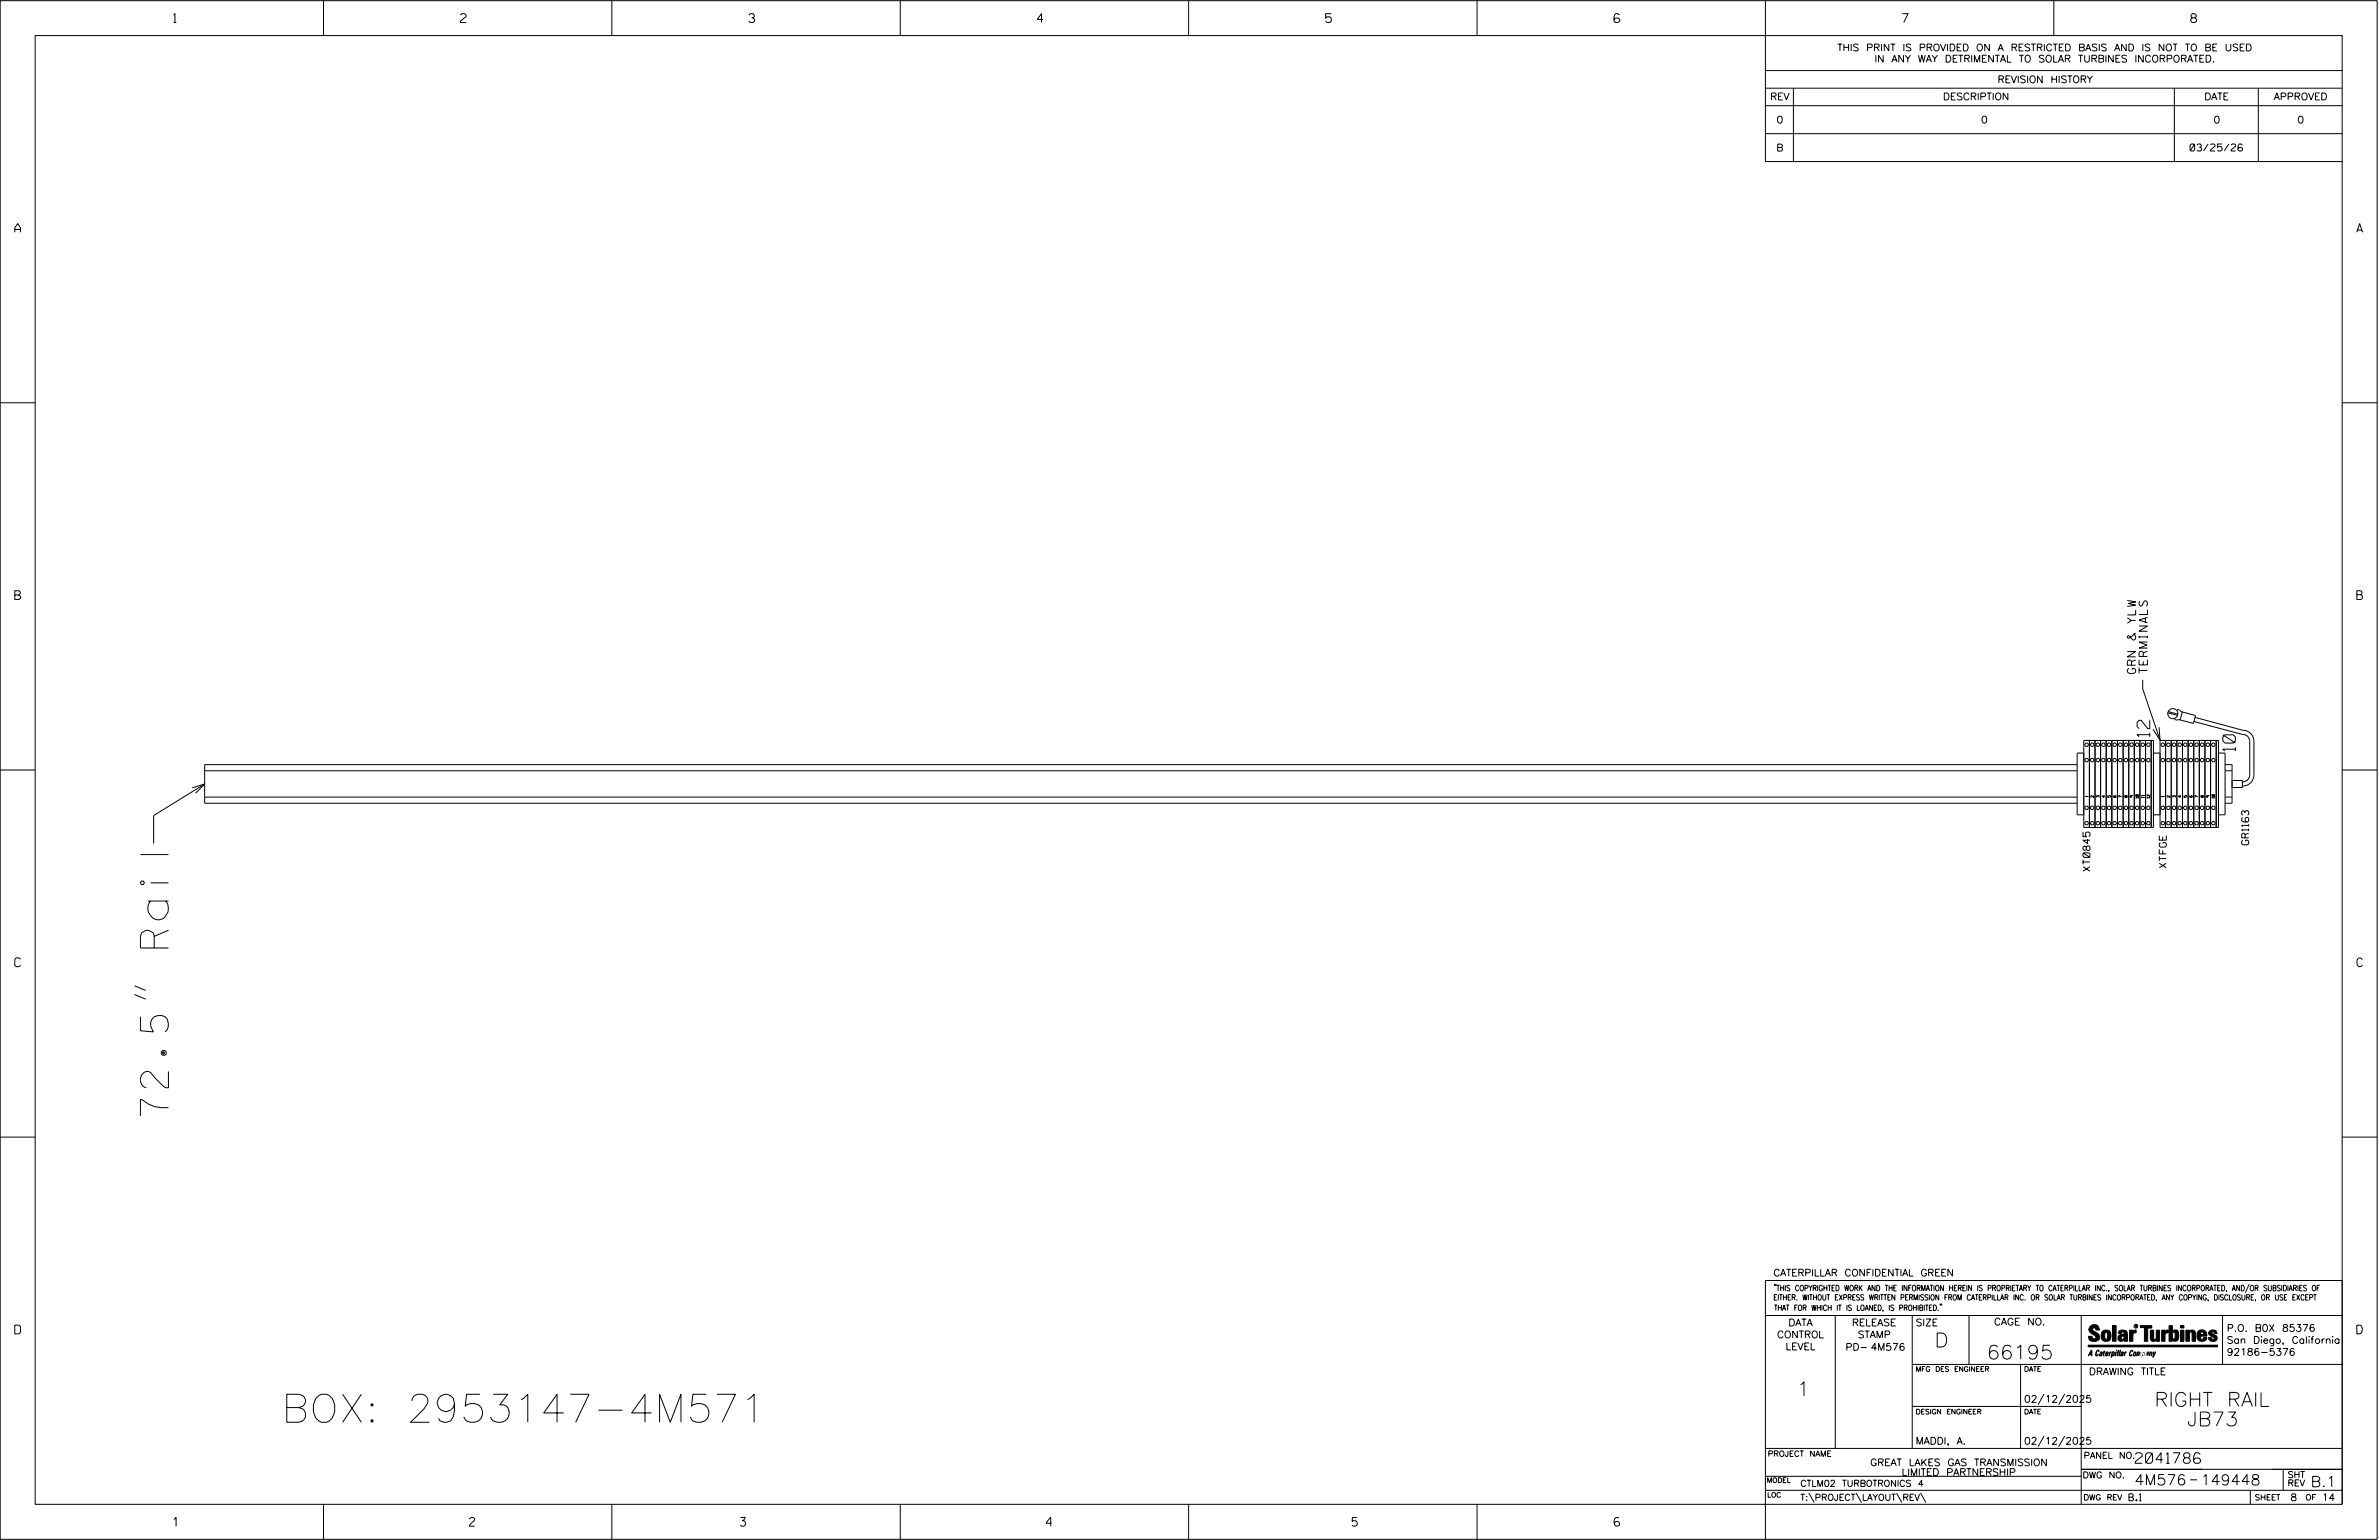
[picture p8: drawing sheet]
<svg xmlns="http://www.w3.org/2000/svg" width="864mm" height="559mm" viewBox="0 0 864 559" stroke-linecap="round" stroke-linejoin="round" font-family="sans-serif">
<defs><g id="words">
<g font-size="10.2">
<text x="61.1" y="404.9" transform="rotate(-90 61.1 404.9)">72.5&quot; Rail</text>
<text x="102.2" y="516.1">BOX: 2953147-4M571</text>
</g>
<g font-size="5.1">
<text x="702.3" y="488.8">D</text>
<text x="721.2" y="493.2">66195</text>
<text x="652.2" y="506.5">1</text>
<text x="782.1" y="510.3">RIGHT RAIL</text>
<text x="793.9" y="517.4">JB73</text>
</g>
<g font-size="4.6">
<text x="780.4" y="267.3" transform="rotate(-90 780.4 267.3)">12</text>
<text x="811.5" y="272.6" transform="rotate(-90 811.5 272.6)">10</text>
</g>
<g font-size="3.8">
<text x="775.1" y="531">2041786</text>
<text x="774.8" y="538.9">4M576</text>
<text x="798.8" y="538.9">149448</text>
<text x="838.8" y="539.5">B.1</text>
</g>
<g font-size="3.2">
<text x="63" y="8.2">1</text>
<text x="167.2" y="8.2">2</text>
<text x="271.8" y="8.2">3</text>
<text x="376.5" y="8.2">4</text>
<text x="481.2" y="8.2">5</text>
<text x="690.6" y="8.2">7</text>
<text x="795.3" y="8.2">8</text>
<text x="5.4" y="84.3">A</text>
<text x="855.5" y="84.3">A</text>
<text x="5.4" y="217.5">B</text>
<text x="855.6" y="217.5">B</text>
<text x="5.4" y="350.8">C</text>
<text x="855.6" y="350.8">C</text>
<text x="5.4" y="484">D</text>
<text x="855.6" y="484">D</text>
<text x="62.8" y="553.8">1</text>
<text x="170.4" y="553.8">2</text>
<text x="268.8" y="553.8">3</text>
<text x="379.8" y="553.8">4</text>
<text x="490.8" y="553.8">5</text>
<text x="585.9" y="553.8">6</text>
</g>
<g font-size="3">
<text x="775.3" y="244.4" transform="rotate(-90 775.3 244.4)">GRN &amp; YLW</text>
<text x="779.5" y="244.3" transform="rotate(-90 779.5 244.3)">TERMINALS</text>
</g>
<g font-size="2.5">
<text x="666.9" y="18.5">THIS PRINT IS PROVIDED ON A RESTRICTED BASIS AND IS NOT TO BE USED</text>
<text x="680.5" y="22.6">IN ANY WAY DETRIMENTAL TO SOLAR TURBINES INCORPORATED.</text>
<text x="725.1" y="30">REVISION HISTORY</text>
<text x="642.6" y="36.3">REV</text>
<text x="705.3" y="36.3">DESCRIPTION</text>
<text x="800.2" y="36.3">DATE</text>
<text x="825.4" y="36.3">APPROVED</text>
<text x="644.9" y="44.7">0</text>
<text x="719.1" y="44.7">0</text>
<text x="803.5" y="44.7">0</text>
<text x="834" y="44.7">0</text>
<text x="644.8" y="54.8">B</text>
<text x="795" y="54.8">03/25/26</text>
<text x="816.3" y="306.5" transform="rotate(-90 816.3 306.5)">GR1163</text>
<text x="758.7" y="316.1" transform="rotate(-90 758.7 316.1)">XT0845</text>
<text x="786.4" y="314.9" transform="rotate(-90 786.4 314.9)">XTFGE</text>
<text x="643.8" y="463">CATERPILLAR CONFIDENTIAL GREEN</text>
<text x="645.1" y="485.5">CONTROL</text>
<text x="649.2" y="481.1">DATA</text>
<text x="672.3" y="481.1">RELEASE</text>
<text x="674.4" y="485.5">STAMP</text>
<text x="695.4" y="481.1">SIZE</text>
<text x="723.8" y="480.8">CAGE NO.</text>
<text x="808.4" y="483.1">P.O. B0X 85376</text>
<text x="648.2" y="489.8">LEVEL</text>
<text x="669.9" y="490">PD- 4M576</text>
<text x="808.4" y="487.5">San Diego, California</text>
<text x="808.4" y="491.8">92186-5376</text>
<text x="758.3" y="498.9">DRAWING TITLE</text>
<text x="734.8" y="508.9">02/12/2025</text>
<text x="695.4" y="524.1">MADDI, A.</text>
<text x="734.8" y="524.1">02/12/2025</text>
<text x="678.9" y="531.9">GREAT LAKES GAS TRANSMISSION</text>
<text x="690.3" y="535.5">LIMITED PARTNERSHIP</text>
<text x="772.8" y="544.6">B.1</text>
<text x="831.4" y="544.6">8</text>
<text x="842.9" y="544.6">14</text>
</g>
<g font-size="2.3">
<text x="756.4" y="529.2">PANEL NO.</text>
<text x="653.5" y="539.4">CTLM02 TURBOTRONICS 4</text>
<text x="756" y="536.3">DWG NO.</text>
<text x="830.4" y="539.3">REV</text>
<text x="830.4" y="536.2">SHT</text>
<text x="653.5" y="544.5">T:\PROJECT\LAYOUT\REV\</text>
</g>
<g font-size="2">
<text x="643.8" y="468.4">&quot;THIS COPYRIGHTED WORK AND THE INFORMATION HEREIN IS PROPRIETARY TO CATERPILLAR INC., SOLAR TURBINES INCORPORATED, AND/OR SUBSIDIARIES OF</text>
<text x="643.8" y="471.8">EITHER. WITHOUT EXPRESS WRITTEN PERMISSION FROM CATERPILLAR INC. OR SOLAR TURBINES INCORPORATED, ANY COPYING, DISCLOSURE, OR USE EXCEPT</text>
<text x="644" y="475.6">THAT FOR WHICH IT IS LOANED, IS PROHIBITED.&quot;</text>
<text x="641.7" y="528.5">PROJECT NAME</text>
<text x="756.3" y="544.3">DWG REV</text>
<text x="818.5" y="544.3">SHEET</text>
<text x="836.9" y="544.3">OF</text>
</g>
<g font-size="1.8">
<text x="695.4" y="497.6">MFG DES ENGINEER</text>
<text x="734.8" y="497.6">DATE</text>
<text x="695.4" y="513.1">DESIGN ENGINEER</text>
<text x="734.8" y="513.1">DATE</text>
<text x="641.3" y="538">MODEL</text>
<text x="641.5" y="543.3">LOC</text>
</g>
<g font-size="1">
<text x="758" y="289.2" transform="rotate(-90 758 289.2)">1</text>
<text x="760" y="289.3" transform="rotate(-90 760 289.3)">2</text>
<text x="762" y="289.3" transform="rotate(-90 762 289.3)">3</text>
<text x="764.1" y="289.3" transform="rotate(-90 764.1 289.3)">4</text>
<text x="766.1" y="289.3" transform="rotate(-90 766.1 289.3)">5</text>
<text x="768.2" y="289.3" transform="rotate(-90 768.2 289.3)">6</text>
<text x="770.2" y="289.3" transform="rotate(-90 770.2 289.3)">7</text>
<text x="772.2" y="289.3" transform="rotate(-90 772.2 289.3)">8</text>
<text x="774.3" y="289.3" transform="rotate(-90 774.3 289.3)">9</text>
<text x="776.3" y="289.7" transform="rotate(-90 776.3 289.7)">10</text>
<text x="778.4" y="289.5" transform="rotate(-90 778.4 289.5)">11</text>
<text x="780.4" y="289.7" transform="rotate(-90 780.4 289.7)">12</text>
<text x="785.6" y="289.2" transform="rotate(-90 785.6 289.2)">1</text>
<text x="787.7" y="289.3" transform="rotate(-90 787.7 289.3)">2</text>
<text x="789.7" y="289.3" transform="rotate(-90 789.7 289.3)">3</text>
<text x="791.8" y="289.3" transform="rotate(-90 791.8 289.3)">4</text>
<text x="793.8" y="289.3" transform="rotate(-90 793.8 289.3)">5</text>
<text x="795.8" y="289.3" transform="rotate(-90 795.8 289.3)">6</text>
<text x="799.9" y="289.3" transform="rotate(-90 799.9 289.3)">8</text>
<text x="802" y="289.3" transform="rotate(-90 802 289.3)">9</text>
<text x="804" y="289.7" transform="rotate(-90 804 289.7)">10</text>
</g>
<text font-size=".9" x="775.1" y="481.7">R</text>
</g></defs>
<g fill="none" stroke="#000" stroke-width=".36">
<path d="M.1 .2h862.8v558.4h-862.8zM12.8 12.9h837.4v533h-837.4zM117.4 .2v12.7M222.1 .2v12.7M326.8 .2v12.7M431.5 .2v12.7M536.2 .2v12.7M587.9 5.5l-.5-.5h-1l-.5 1v1.7l.5 .4h1l.6-.4v-.6l-.6-.5h-1l-.5 .5M640.9 .2v58.4h209.3M745.6 .2v12.7M640.9 25.6h209.3M640.9 32h209.3"/>
<path d="M640.9 38.3h209.3M651 32v26.6M789.3 32v26.6M819.8 32v26.6M640.9 48.5h209.3M.1 146.2h12.7M850.2 146.2h12.7M777.8 246.7v3.3l6.3 18.6M786.9 258.7l3.5 .9M787.1 258.2l3.5 1M790.3 257.4l2.1 1M792.2 258.3l4.8 1.3-.8 2.9-4.8-1.3z"/>
<path d="M.1 279.4h12.7M74.3 279.7h679.7M754 277.5h-679.7v14h679.7M756.4 268.7h25.3v31.5h-25.3zM756.4 273.3h-2.4v22.4h2.4M758.5 268.7v31.5M760.5 268.7v31.5M762.5 268.7v31.5M764.6 268.7v31.5M766.6 268.7v31.5M768.7 268.7v31.5M770.7 268.7v31.5"/>
<path d="M772.8 268.7v31.5M774.8 268.7v31.5M776.8 268.7v31.5M778.9 268.7v31.5M780.9 268.7v31.5M781.7 273.3h2.4M783.8 263.9l.3 4.7-2.5-4M784.1 268.7h21.2v31.5h-21.2zM786.1 268.7v31.5M788.2 268.7v31.5M789.4 261.1l2.2 .2M790.2 268.7v31.5"/>
<path d="M792.3 268.7v31.5M794.3 268.7v31.5M796.4 268.7v31.5M796.4 261.8l17.6 4.7a2.54 2.54 0 0 1 2.7 2.5v12.2a2.53 2.53 0 0 1-2.7 2.5M796.8 260.3l17.3 4.7a4 4 0 0 1 4.1 4v12.2a4.1 4.1 0 0 1-4.2 4M798.4 268.7v31.5M800.4 268.7v31.5M802.5 268.7v31.5M804.5 268.7v31.5M805.3 273.3h2.4v22.4h-2.4M807.7 277.5h2.6v14h-2.6M807.7 279.7h2.6"/>
<path d="M850.2 279.4h12.7M69.8 285.9l4.5-1.4-3.3 3.3M74.3 289.2h679.7M74.3 284.5l-18.5 11.4v10.2M781.7 295.7h2.4M797.9 289.2l-1-.5v.6M807.7 289.2h2.6M810.3 283.2h3.7v2.5l-3.7 .1M48.9 357.7l4 1.7M48.9 360.9l4 1.6M.1 412.6h12.7M850.2 412.6h12.7"/>
<path d="M640.9 477.3h209.3M644.2 466.1l-.1 .4M644.7 466.1l-.2 .4M666.2 477.3v48.3M694.2 477.3v48.3M704.4 473.3l-.1 .4M704.8 473.3l-.1 .4M714.8 477.3v17.8M755.5 477.3v68.6M806.8 477.3v17.8M816.5 466l-1.4 3.1M850.2 464.6h-209.3v94"/>
<path d="M850.2 464.8v81.1M694.2 495.1h156M733.5 495.1v30.5M758.6 481.4a2.02 2.02 0 0 1 3.1-.1l.5 1.3h-1.3l-.2-.6-.4-.2-.6 .1-.1 .4 .4 .7a2.46 2.46 0 0 1 2.2 2.9 2.83 2.83 0 0 1-3.8 .3l-.3-1.3h1.3l.2 .7 .6 .3 .5-.2 .2-.5-.4-.6-1.9-1.2-.4-.9zM759.2 491.3h-.7l.7-1.2v1.9h.2l-.1-2.1-1.3 2.1 .5-.5h.7M761.3 490l.3-.2 .4 .3-.1 .3-.3-.4-.4 .3-.3 1.6h.4l.4-.5-.3 .6-.4 .1-.3-.4zM762.6 490.6l.5-.1-.1 1.4h-.9a.74 .74 0 0 1 .9-.8l-.3 .7-.5 .1 .2-.5 .6-.2v-.5l-.7 .2zM763 483.2a2.17 2.17 0 0 1 3.1 0l.3 1.4-.3 1.5a2.17 2.17 0 0 1-3.1 0l-.3-1.5zM763.6 490.5l.4-.4 .2 .6h-.3l-.3 .9 .2 .4-.3-.1zM764.1 483.7l.5-.4 .4 .3v2.2l-.4 .2-.5-.2zM764.6 491.1l.6 .2v-.7l-.4-.1-.4 .6-.1 .8h.6M764.6 491.1l-.1 .8h.4"/>
<path d="M764.6 482.6v.8M764.8 490.7l.4 .1v.3h-.6zM765 491.5l-.1 .4zM766 490.5l-.5 1.5zM766 490.8l.4-.3-.4 .4M766.9 481h1.3v5.7h-1.3zM767 490.8l.5 .1-.3 .8-.4 .2zM767.3 490.5h-.5l-.5 2M767.3 490.5a.8 .8 0 0 1 .2 1 .8 .8 0 0 1-.9 .4l-.1 .6M767.3 490.5l-.1 .2M768.1 490.5l-.4 1.5zM768.2 489.9h.3l-.1 .2h-.2z"/>
<path d="M769 489.9l-.5 2.1zM769.7 489.9l-.6 2.1zM770.1 491.4l.5-.3-.5 .8zM770.4 491.9h.1M770.6 491.1l.1-.4-.7 .2 .1-.3 .6-.1 .2 .3-.5 1.1M770.6 491.1a.74 .74 0 0 0-.8 .8h.6M771 484.8h-.7l-.3 .6 .4 .7 .5-.3 .1-2.4h-.8l-.1 .4h-1.2a1.71 1.71 0 0 1 1.8-1.3 1.71 1.71 0 0 1 1.6 1.4v2.8h-1.1l-.1-.6M771 484.2l-1.5 .1a1.41 1.41 0 0 0 0 2.4l.5 .1 1.1-.7M771.2 486.1h-.1M771.4 490.5l.1 .3 .4-.3-.9 1.5zM771.5 490.8h.1M773 482.7h1.2v.5l.5-.5 .7-.1v1h-.6l-.5 .4-.1 2.7h-1.2z"/>
<path d="M773.3 490.3l.6-.4 .4 .2-.1 .4-.3-.4a1.28 1.28 0 0 0-.5 1.8l.6-.4-.1 .4-.8 .1zM774.7 490.8l.5-.3a.88 .88 0 0 1 .2 .9 .88 .88 0 0 1-.7 .7l-.2-.2zM774.8 490.9h.5l-.3 1h-.3l-.2-.2zM775.2 490.5l-.1 .2M776.8 481h4.3v.9h-1.5v4.8h-1.3M776.8 490.6l-.8 .2v-.3l-.4 1.5 .8-1.3v1.3l.3-1.2M779.3 491.1h.4M779.6 490.5h.3l-.3 1.4M779.6 490.7h.2l-.1 .4M779.7 491.1l-.1 .4M779.7 491.1l-.4 .2M780.1 492l.4-1.5 .1 .3 .3-.3 .3 .2-.3 1.3v-1.3l-.7 1.3"/>
<path d="M780.6 482.7h1.2v2.7l.1 .4 .4 .3 .4-.7v-2.7h1.2l.1 4h-1.3v-.5l-1.1 .6-.7-.3-.3-.7zM781.6 492.5l1-2-.8 1.3-.2-1.3-.2 2M784.7 482.7h1.2v.5l.5-.5 .7-.1v1h-.5l-.6 .4-.1 2.7h-1.2zM787.4 481h1.2v2a1.4 1.4 0 0 1 2.2 .2l.1 1.4-.4 1.9-1.5 .1-.4-.5v-1l.5 .9 .5-.3v-2.1l-.5-.4-.5 .7v2.8h-1.2zM791.5 482.7h1.3v4h-1.3zM791.5 481h1.3v.9h-1.3zM793.5 482.7h1.3v.4l.7-.5 1.1 .2 .4 .6v3.3h-1.2l-.3-3.4-.7 .2v3.2h-1.3zM794.8 483.1h.1M797.7 483.2a1.92 1.92 0 0 1 2.4-.5 1.92 1.92 0 0 1 1 2.1h-2.3v.8l.6 .5 .5-.3v-.5h1.2a1.83 1.83 0 0 1-2.1 1.4 1.83 1.83 0 0 1-1.5-2.1zM798.8 484.2v.6M799.1 483.4h.6l.2 .8h-1.1zM804.6 482.9a1.84 1.84 0 0 0-2.9 .8 3.3 3.3 0 0 0 2.2 1.9l-.5 .5-.4-.3-.1-.4h-1.2l.1 .6a1.92 1.92 0 0 0 2.9 .4"/>
<path d="M804.9 483.8h-1.2l-.2-.6-.5 .1-.1 .3 .1 .3 1.8 .9M805.1 488.1h-47.1v.6h47.1M694.2 510.3h61.3M742 505.8l-2.2 3.9M749.5 505.8l-2.2 3.9M640.9 525.6h209.2M640.9 535.7h114.6M742 521.1l-2.2 3.8M749.5 521.1l-2.2 3.8M755.5 533.2h94.7M795 537h2.6M828.8 533.2v7.6"/>
<path d="M117.4 545.9v12.7M222.1 545.9v12.7M326.8 545.9v12.7M431.5 545.9v12.7M536.2 545.9v12.7M640.9 540.8h209.3M656.6 541.7l2 3.5M673.8 541.7l1.9 3.5M688.4 541.7l2 3.5M697.2 541.7l1.9 3.5M816.9 541v4.9M863.5 558h.1"/>
<circle cx="788.7" cy="258.9" r="1.83"/>
<circle cx="757.4" cy="270.2" r=".64"/>
<circle cx="757.4" cy="275.8" r=".64"/>
<circle cx="759.5" cy="270.2" r=".64"/>
<circle cx="759.5" cy="275.8" r=".64"/>
<circle cx="761.5" cy="270.2" r=".64"/>
<circle cx="761.5" cy="275.8" r=".64"/>
<circle cx="763.6" cy="275.8" r=".64"/>
<circle cx="763.6" cy="270.2" r=".64"/>
<circle cx="765.6" cy="270.2" r=".64"/>
<circle cx="765.6" cy="275.8" r=".64"/>
<circle cx="767.6" cy="270.2" r=".64"/>
<circle cx="767.6" cy="275.8" r=".64"/>
<circle cx="769.7" cy="270.2" r=".64"/>
<circle cx="769.7" cy="275.8" r=".64"/>
<circle cx="771.7" cy="270.2" r=".64"/>
<circle cx="771.7" cy="275.8" r=".64"/>
<circle cx="773.8" cy="270.2" r=".64"/>
<circle cx="773.8" cy="275.8" r=".64"/>
<circle cx="775.8" cy="270.2" r=".63"/>
<circle cx="775.8" cy="275.8" r=".63"/>
<circle cx="777.8" cy="270.2" r=".64"/>
<circle cx="777.8" cy="275.8" r=".64"/>
<circle cx="779.9" cy="275.8" r=".64"/>
<circle cx="779.9" cy="270.2" r=".64"/>
<circle cx="785.1" cy="270.2" r=".64"/>
<circle cx="785.1" cy="275.8" r=".64"/>
<circle cx="787.2" cy="270.2" r=".63"/>
<circle cx="787.2" cy="275.8" r=".63"/>
<circle cx="789.2" cy="275.8" r=".64"/>
<circle cx="789.2" cy="270.2" r=".64"/>
<circle cx="791.2" cy="270.2" r=".64"/>
<circle cx="791.2" cy="275.8" r=".64"/>
<circle cx="793.3" cy="275.8" r=".64"/>
<circle cx="793.3" cy="270.2" r=".64"/>
<circle cx="795.3" cy="270.2" r=".64"/>
<circle cx="795.3" cy="275.8" r=".64"/>
<circle cx="797.4" cy="270.2" r=".64"/>
<circle cx="797.4" cy="275.8" r=".64"/>
<circle cx="799.4" cy="270.2" r=".63"/>
<circle cx="799.4" cy="275.8" r=".63"/>
<circle cx="801.4" cy="270.2" r=".64"/>
<circle cx="801.4" cy="275.8" r=".64"/>
<circle cx="803.5" cy="270.2" r=".64"/>
<circle cx="803.5" cy="275.8" r=".64"/>
<circle cx="757.4" cy="293.1" r=".64"/>
<circle cx="757.4" cy="298.7" r=".64"/>
<circle cx="759.5" cy="293.1" r=".64"/>
<circle cx="759.5" cy="298.7" r=".64"/>
<circle cx="761.5" cy="293.1" r=".64"/>
<circle cx="761.5" cy="298.7" r=".64"/>
<circle cx="763.6" cy="298.7" r=".64"/>
<circle cx="763.6" cy="293.1" r=".64"/>
<circle cx="765.6" cy="293.1" r=".64"/>
<circle cx="765.6" cy="298.7" r=".64"/>
<circle cx="767.6" cy="293.1" r=".64"/>
<circle cx="767.6" cy="298.7" r=".64"/>
<circle cx="769.7" cy="298.7" r=".64"/>
<circle cx="769.7" cy="293.1" r=".64"/>
<circle cx="771.7" cy="293.1" r=".64"/>
<circle cx="771.7" cy="298.7" r=".64"/>
<circle cx="773.8" cy="298.7" r=".64"/>
<circle cx="773.8" cy="293.1" r=".64"/>
<circle cx="775.8" cy="298.7" r=".63"/>
<circle cx="775.8" cy="293.1" r=".63"/>
<circle cx="777.8" cy="293.1" r=".64"/>
<circle cx="777.8" cy="298.7" r=".64"/>
<circle cx="779.9" cy="293.1" r=".64"/>
<circle cx="779.9" cy="298.7" r=".64"/>
<circle cx="785.1" cy="298.7" r=".64"/>
<circle cx="785.1" cy="293.1" r=".64"/>
<circle cx="787.2" cy="293.1" r=".63"/>
<circle cx="787.2" cy="298.7" r=".63"/>
<circle cx="789.2" cy="293.1" r=".64"/>
<circle cx="789.2" cy="298.7" r=".64"/>
<circle cx="791.2" cy="293.1" r=".64"/>
<circle cx="791.2" cy="298.7" r=".64"/>
<circle cx="793.3" cy="293.1" r=".64"/>
<circle cx="793.3" cy="298.7" r=".64"/>
<circle cx="795.3" cy="293.1" r=".64"/>
<circle cx="795.3" cy="298.7" r=".64"/>
<circle cx="797.4" cy="293.1" r=".64"/>
<circle cx="797.4" cy="298.7" r=".64"/>
<circle cx="799.4" cy="293.1" r=".63"/>
<circle cx="799.4" cy="298.7" r=".63"/>
<circle cx="801.4" cy="293.1" r=".64"/>
<circle cx="801.4" cy="298.7" r=".64"/>
<circle cx="803.5" cy="293.1" r=".64"/>
<circle cx="803.5" cy="298.7" r=".64"/>
<circle cx="775.4" cy="481.2" r=".69"/>
</g>
<g fill="#000">
<path d="M768.1 490.5l-.4 1.5zM768.2 489.9h.3l-.1 .2h-.2zM769 489.9l-.5 2.1zM769.7 489.9l-.6 2.1zM791.5 481h1.3v.9h-1.3zM791.5 482.7h1.3v4h-1.3zM758 488.1h47.1v.6h-47.1z"/>
<path d="M759.2 489.9l-1.2 2.1 .5-.5h.7v.5h.2zM759.2 490.1v1.2h-.7z" fill-rule="evenodd"/>
<path d="M758.6 481.4a2.02 2.02 0 0 1 3.1-.1l.5 1.3h-1.3l-.2-.6-.4-.2-.6 .1-.1 .4 .4 .7a2.46 2.46 0 0 1 2.2 2.9 2.83 2.83 0 0 1-3.8 .3l-.3-1.3h1.3l.2 .7 .6 .3 .5-.2 .2-.5-.4-.6-1.9-1.2-.4-.9z" fill-rule="evenodd"/>
<path d="M761.3 490l.3-.2 .4 .3-.1 .3-.3-.4-.4 .3-.3 1.6h.4l.4-.5-.3 .6-.4 .1-.3-.4z" fill-rule="evenodd"/>
<path d="M762.6 490.6l.5-.1-.1 1.4h-.9a.74 .74 0 0 1 .9-.8l-.6 .3-.2 .5 .5-.1 .3-.6v-.5l-.7 .2z" fill-rule="evenodd"/>
<path d="M763.6 490.5l.4-.4 .2 .6h-.3l-.3 .9 .2 .4-.3-.1z" fill-rule="evenodd"/>
<path d="M764.8 490.5l.5 .3-.1 .5h-.6l.6-.2v-.3l-.4-.1-.3 1.2h.4l.3-.4-.6 .6-.3-.2v-.4z" fill-rule="evenodd"/>
<path d="M763 483.2a2.17 2.17 0 0 1 3.1 0l.3 1.4-.3 1.5a2.17 2.17 0 0 1-3.1 0l-.3-1.5zM764.1 483.7v2.1l.5 .2 .4-.2v-2.2l-.4-.3z" fill-rule="evenodd"/>
<path d="M766 490.5v.3l.4-.1-.4 .2-.5 1.1z" fill-rule="evenodd"/>
<path d="M766.8 490.5l-.5 2 .3-.6a.71 .71 0 0 0 .9-.5 .71 .71 0 0 0-.4-.9zM767 490.8l.5 .1-.3 .8-.4 .2z" fill-rule="evenodd"/>
<path d="M766.9 481h1.3v5.7h-1.3z" fill-rule="evenodd"/>
<path d="M770.1 490.6l.6-.1 .2 .3-.4 1.2-.5 .1-.2-.5 .3-.5h.5l-.7 .5v.3l.4-.1 .4-.9-.5-.2-.2 .2z" fill-rule="evenodd"/>
<path d="M769.4 482.8l-.5 1h1.2l.1-.4h.8v.8l-1.5 .1a1.41 1.41 0 0 0 0 2.4l.5 .1 1.1-.7 .1 .6h1.1v-2.8a1.79 1.79 0 0 0-2.4-1.2zM770.3 484.8h.7l-.1 1-.5 .3-.4-.7z" fill-rule="evenodd"/>
<path d="M771.4 490.5l.1 .3 .4-.3-.9 1.5z" fill-rule="evenodd"/>
<path d="M773 482.7h1.2v.5l.5-.5 .7-.1v1h-.6l-.5 .4-.1 2.7h-1.2z" fill-rule="evenodd"/>
<path d="M773.3 490.3l.6-.4 .4 .2-.1 .4-.3-.4a1.28 1.28 0 0 0-.5 1.8l.6-.4-.3 .5h-.6z" fill-rule="evenodd"/>
<path d="M774.7 490.8l-.2 1.1h.7a.96 .96 0 0 0 0-1.4zM774.8 490.9h.5l-.1 .6-.5 .4-.2-.2z" fill-rule="evenodd"/>
<path d="M776 490.5v.3l.4-.3 .2 .3 .7-.2-.3 1.4v-1.3l-.6 1.3v-1.3l-.8 1.3z" fill-rule="evenodd"/>
<path d="M776.8 481h4.3v.9h-1.5v4.8h-1.3v-4.8h-1.5z" fill-rule="evenodd"/>
<path d="M777.9 490.5l-.5 2 .3-.6a.71 .71 0 0 0 .9-.5 .71 .71 0 0 0-.4-.9zM778.1 490.8l.3-.1 .1 .4-.5 .8-.2-.5z" fill-rule="evenodd"/>
<path d="M779.3 490.6l.6-.1-.3 1.5-.7-.1a.67 .67 0 0 1 .8-.8l-.6 .3-.1 .5 .4-.1 .4-.9-.4-.2-.3 .2z" fill-rule="evenodd"/>
<path d="M780.5 490.5l.1 .3 .3-.3 .3 .2-.3 1.3v-1.3l-.8 1.3z" fill-rule="evenodd"/>
<path d="M780.6 482.7h1.2v2.7l.1 .4 .4 .3 .4-.7v-2.7h1.2l.1 4h-1.3v-.5l-1.1 .6-.7-.3-.3-.7z" fill-rule="evenodd"/>
<path d="M781.6 490.5l.2 1.3 .8-1.3-1.2 2z" fill-rule="evenodd"/>
<path d="M784.7 482.7h1.2v.5l.5-.5 .7-.1v1h-.5l-.6 .4-.1 2.7h-1.2z" fill-rule="evenodd"/>
<path d="M787.4 481h1.2v2a1.4 1.4 0 0 1 2.2 .2l.1 1.4-.4 1.9-1.5 .1-.4-.5v-1l.5 .9 .5-.3v-2.1l-.5-.4-.5 .7v2.8h-1.2z" fill-rule="evenodd"/>
<path d="M793.5 482.7h1.3v.4a1.29 1.29 0 0 1 2.2 .3v3.3h-1.2l-.3-3.4-.7 .2v3.2h-1.3z" fill-rule="evenodd"/>
<path d="M797.7 483.2a1.92 1.92 0 0 1 2.4-.5 1.92 1.92 0 0 1 1 2.1h-2.3v.8l.6 .5 .5-.3v-.5h1.2a1.83 1.83 0 0 1-2.1 1.4 1.83 1.83 0 0 1-1.5-2.1zM799.1 483.4l-.3 .8h1.1l-.2-.8z" fill-rule="evenodd"/>
<path d="M801.9 483.2a1.94 1.94 0 0 1 3 .1v.5h-1.2l-.2-.6-.5 .1-.1 .3 .1 .3 1.8 .9a1.2 1.2 0 0 1 .1 1.3 1.2 1.2 0 0 1-1.2 .7l-1.6-.4-.4-1h1.2l.1 .4 .4 .3 .5-.5a3.3 3.3 0 0 1-2.2-1.9z" fill-rule="evenodd"/>
<circle cx="761.4" cy="492" r=".07"/>
<circle cx="762.2" cy="485.1" r=".07"/>
<circle cx="769.3" cy="492" r=".07"/>
<circle cx="773.1" cy="486.7" r=".07"/>
<circle cx="791.5" cy="486.7" r=".07"/>
<circle cx="791.5" cy="481" r=".07"/>
<circle cx="794.8" cy="486.7" r=".07"/>
</g>
<use href="#words"/>
</svg>
